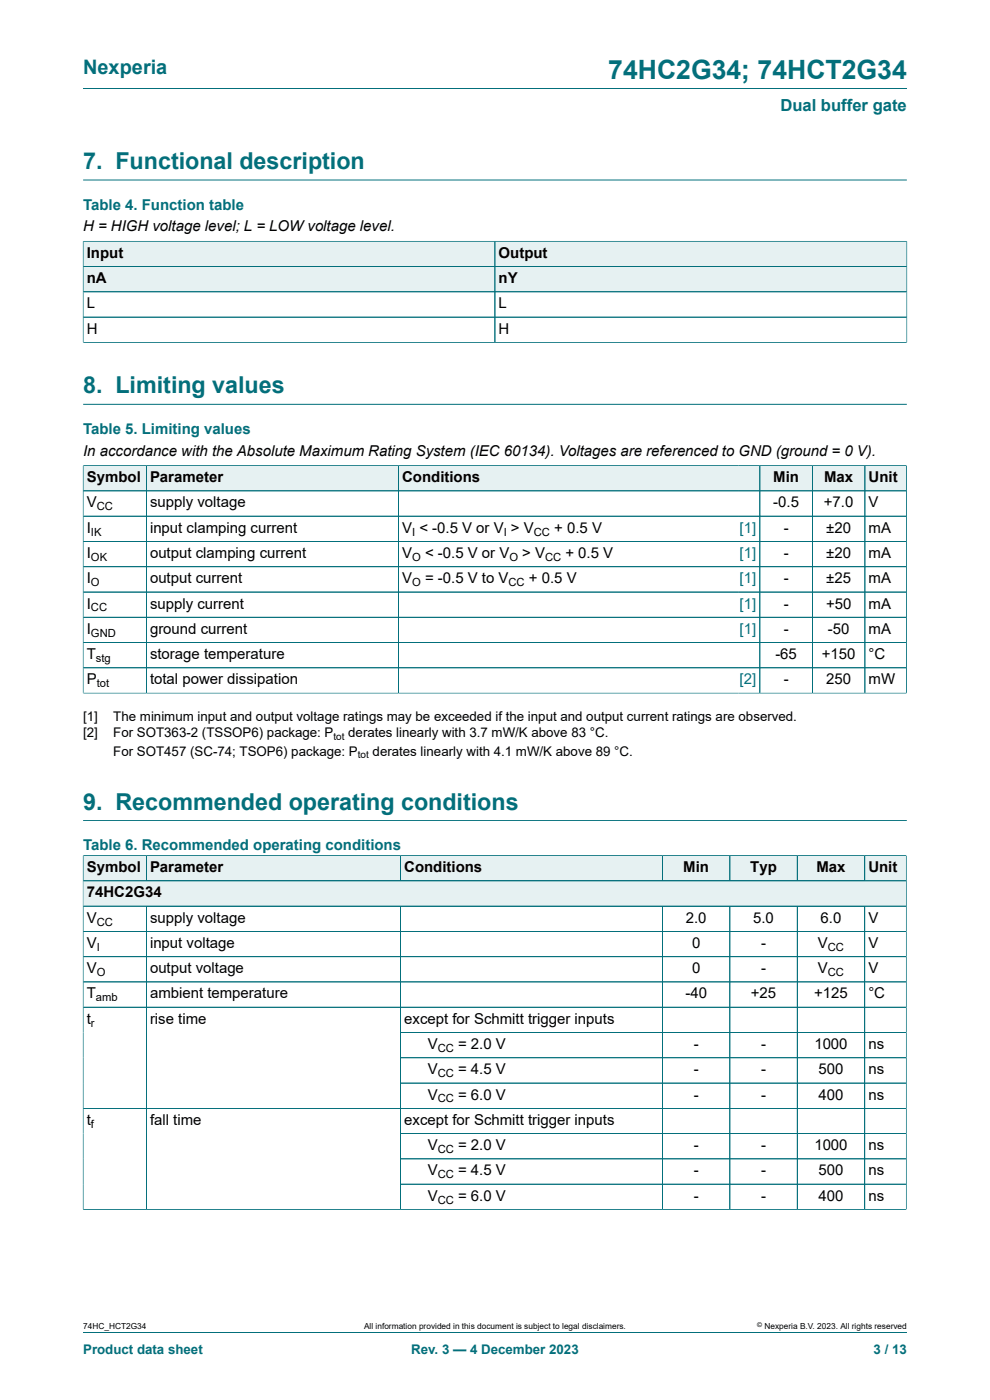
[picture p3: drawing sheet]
<svg xmlns="http://www.w3.org/2000/svg" width="210mm" height="297mm" viewBox="0 0 210 297" stroke-linecap="round" stroke-linejoin="round" font-family="sans-serif">
<defs><g id="words">
<text font-size="5.6" fill="#036f7b" x="129" y="16.8">74HC2G34; 74HCT2G34</text>
<g font-size="4.9" fill="#036f7b">
<text x="17.6" y="35.9">7. Functional description</text>
<text x="17.6" y="83.4">8. Limiting values</text>
<text x="17.6" y="171.7">9. Recommended operating conditions</text>
</g>
<text font-size="4.2" fill="#036f7b" x="17.6" y="15.6">Nexperia</text>
<text font-size="3.5" fill="#036f7b" x="165.5" y="23.7">Dual buffer gate</text>
<g font-size="3.2" fill="#036f7b">
<text x="17.6" y="44.5">Table 4. Function table</text>
<text x="17.6" y="92.1">Table 5. Limiting values</text>
<text x="17.6" y="180.4">Table 6. Recommended operating conditions</text>
</g>
<g font-size="3.2">
<text x="17.6" y="49.1">H = HIGH voltage level; L = LOW voltage level.</text>
<text x="18.4" y="54.7">Input</text>
<text x="105.8" y="54.7">Output</text>
<text x="18.4" y="60.1">nA</text>
<text x="18.4" y="65.4">L</text>
<text x="105.8" y="60.1">nY</text>
<text x="105.8" y="65.4">L</text>
<text x="18.4" y="70.8">H</text>
<text x="105.8" y="70.8">H</text>
<text x="17.6" y="96.6">In accordance with the Absolute Maximum Rating System (IEC 60134). Voltages are referenced to GND (ground = 0 V).</text>
<text x="18.4" y="102.3">Symbol</text>
<text x="18.4" y="107.6">V</text>
<text x="31.8" y="102.3">Parameter</text>
<text x="31.8" y="107.6">supply voltage</text>
<text x="85.3" y="102.3">Conditions</text>
<text x="164" y="107.6">-0.5</text>
<text x="164" y="102.3">Min</text>
<text x="174.8" y="107.6">+7.0</text>
<text x="174.8" y="102.3">Max</text>
<text x="184.3" y="102.3">Unit</text>
<text x="184.3" y="107.6">V</text>
<text x="18.4" y="113">I</text>
<text x="31.8" y="113">input clamping current</text>
<text x="85.3" y="113">V &lt; -0.5 V or V &gt; V</text>
<text x="117.6" y="113">+ 0.5 V</text>
<text x="166.2" y="113">-</text>
<text x="175.3" y="113">±20</text>
<text x="184.3" y="113">mA</text>
<text x="18.4" y="118.4">I</text>
<text x="31.8" y="118.4">output clamping current</text>
<text x="85.3" y="118.4">V</text>
<text x="90.2" y="118.4">&lt; -0.5 V or V</text>
<text x="110.8" y="118.4">&gt; V</text>
<text x="119.9" y="118.4">+ 0.5 V</text>
<text x="166.2" y="118.4">-</text>
<text x="175.3" y="118.4">±20</text>
<text x="184.3" y="118.4">mA</text>
<text x="18.4" y="123.7">I</text>
<text x="31.8" y="123.7">output current</text>
<text x="85.3" y="123.7">V</text>
<text x="90.2" y="123.7">= -0.5 V to V</text>
<text x="112.2" y="123.7">+ 0.5 V</text>
<text x="166.2" y="123.7">-</text>
<text x="175.3" y="123.7">±25</text>
<text x="184.3" y="123.7">mA</text>
<text x="18.4" y="129.1">I</text>
<text x="31.8" y="129.1">supply current</text>
<text x="166.2" y="129.1">-</text>
<text x="175.2" y="129.1">+50</text>
<text x="184.3" y="129.1">mA</text>
<text x="18.4" y="134.5">I</text>
<text x="31.8" y="134.5">ground current</text>
<text x="166.2" y="134.5">-</text>
<text x="175.6" y="134.5">-50</text>
<text x="184.3" y="134.5">mA</text>
<text x="18.4" y="139.8">T</text>
<text x="31.8" y="139.8">storage temperature</text>
<text x="164.5" y="139.8">-65</text>
<text x="174.3" y="139.8">+150</text>
<text x="184.3" y="139.8">°C</text>
<text x="18.4" y="145.2">P</text>
<text x="31.8" y="145.2">total power dissipation</text>
<text x="166.2" y="145.2">-</text>
<text x="175.3" y="145.2">250</text>
<text x="184.3" y="145.2">mW</text>
<text x="18.4" y="185">Symbol</text>
<text x="31.8" y="185">Parameter</text>
<text x="85.7" y="185">Conditions</text>
<text x="144.9" y="185">Min</text>
<text x="159.2" y="185">Typ</text>
<text x="173.2" y="185">Max</text>
<text x="184.2" y="185">Unit</text>
<text x="18.4" y="190.4">74HC2G34</text>
<text x="18.4" y="195.7">V</text>
<text x="31.8" y="195.7">supply voltage</text>
<text x="145.5" y="195.7">2.0</text>
<text x="159.8" y="195.7">5.0</text>
<text x="174.1" y="195.7">6.0</text>
<text x="184.2" y="195.7">V</text>
<text x="18.4" y="201.1">V</text>
<text x="31.8" y="201.1">input voltage</text>
<text x="146.8" y="201.1">0</text>
<text x="161.4" y="201.1">-</text>
<text x="173.5" y="201.1">V</text>
<text x="184.2" y="201.1">V</text>
<text x="18.4" y="206.5">V</text>
<text x="31.8" y="206.5">output voltage</text>
<text x="146.8" y="206.5">0</text>
<text x="161.4" y="206.5">-</text>
<text x="173.5" y="206.5">V</text>
<text x="184.2" y="206.5">V</text>
<text x="18.4" y="211.8">T</text>
<text x="31.8" y="211.8">ambient temperature</text>
<text x="145.4" y="211.8">-40</text>
<text x="159.3" y="211.8">+25</text>
<text x="172.7" y="211.8">+125</text>
<text x="184.2" y="211.8">°C</text>
<text x="18.4" y="217.2">t</text>
<text x="31.8" y="217.2">rise time</text>
<text x="85.7" y="217.2">except for Schmitt trigger inputs</text>
<text x="90.7" y="222.5">V</text>
<text x="90.7" y="227.9">V</text>
<text x="97.2" y="222.5">= 2.0 V</text>
<text x="97.2" y="227.9">= 4.5 V</text>
<text x="147.1" y="222.5">-</text>
<text x="147.1" y="227.9">-</text>
<text x="161.4" y="222.5">-</text>
<text x="161.4" y="227.9">-</text>
<text x="172.7" y="222.5">1000</text>
<text x="173.6" y="227.9">500</text>
<text x="184.2" y="222.5">ns</text>
<text x="184.2" y="227.9">ns</text>
<text x="90.7" y="233.3">V</text>
<text x="97.2" y="233.3">= 6.0 V</text>
<text x="147.1" y="233.3">-</text>
<text x="161.4" y="233.3">-</text>
<text x="173.6" y="233.3">400</text>
<text x="184.2" y="233.3">ns</text>
<text x="18.4" y="238.6">t</text>
<text x="31.8" y="238.6">fall time</text>
<text x="85.7" y="238.6">except for Schmitt trigger inputs</text>
<text x="90.7" y="244">V</text>
<text x="97.2" y="244">= 2.0 V</text>
<text x="147.1" y="244">-</text>
<text x="161.4" y="244">-</text>
<text x="172.7" y="244">1000</text>
<text x="184.2" y="244">ns</text>
<text x="90.7" y="249.4">V</text>
<text x="97.2" y="249.4">= 4.5 V</text>
<text x="147.1" y="249.4">-</text>
<text x="161.4" y="249.4">-</text>
<text x="173.6" y="249.4">500</text>
<text x="184.2" y="249.4">ns</text>
<text x="90.7" y="254.7">V</text>
<text x="97.2" y="254.7">= 6.0 V</text>
<text x="147.1" y="254.7">-</text>
<text x="161.4" y="254.7">-</text>
<text x="173.6" y="254.7">400</text>
<text x="184.2" y="254.7">ns</text>
</g>
<g font-size="3.2" fill="#00f">
<text x="156.9" y="113">[1]</text>
<text x="156.9" y="118.4">[1]</text>
<text x="156.9" y="123.7">[1]</text>
<text x="156.9" y="129.1">[1]</text>
<text x="156.9" y="134.5">[1]</text>
<text x="156.9" y="145.2">[2]</text>
</g>
<g font-size="2.8">
<text x="17.6" y="153">[1]</text>
<text x="24" y="153">The minimum input and output voltage ratings may be exceeded if the input and output current ratings are observed.</text>
<text x="17.6" y="156.4">[2]</text>
<text x="24" y="156.4">For SOT363-2 (TSSOP6) package: P</text>
<text x="24" y="160.3">For SOT457 (SC-74; TSOP6) package: P</text>
<text x="73.9" y="156.4">derates linearly with 3.7 mW/K above 83 °C.</text>
<text x="79" y="160.3">derates linearly with 4.1 mW/K above 89 °C.</text>
</g>
<g font-size="2.8" fill="#036f7b">
<text x="17.6" y="287.2">Product data sheet</text>
<text x="87.2" y="287.2">Rev. 3 — 4 December 2023</text>
<text x="185.3" y="287.2">3 / 13</text>
</g>
<g font-size="2.4">
<text x="19.3" y="113.6">IK</text>
<text x="20.5" y="108.3">CC</text>
<text x="87.4" y="113.6">I</text>
<text x="106.9" y="113.6">I</text>
<text x="113.2" y="113.6">CC</text>
<text x="19.3" y="119">OK</text>
<text x="87.4" y="119">O</text>
<text x="108" y="119">O</text>
<text x="115.6" y="119">CC</text>
<text x="19.3" y="124.3">O</text>
<text x="87.4" y="124.3">O</text>
<text x="107.9" y="124.3">CC</text>
<text x="19.3" y="129.7">CC</text>
<text x="19.3" y="135.1">GND</text>
<text x="20.4" y="140.4">stg</text>
<text x="20.5" y="145.8">tot</text>
<text x="20.5" y="196.3">CC</text>
<text x="20.5" y="201.7">I</text>
<text x="175.6" y="201.7">CC</text>
<text x="20.5" y="207.1">O</text>
<text x="175.6" y="207.1">CC</text>
<text x="20.4" y="212.4">amb</text>
<text x="19.3" y="217.8">r</text>
<text x="92.9" y="223.2">CC</text>
<text x="92.9" y="228.5">CC</text>
<text x="92.9" y="233.9">CC</text>
<text x="19.3" y="239.2">f</text>
<text x="92.9" y="244.6">CC</text>
<text x="92.9" y="250">CC</text>
<text x="92.9" y="255.3">CC</text>
</g>
<g font-size="2.1">
<text x="70.7" y="156.9">tot</text>
<text x="75.9" y="160.9">tot</text>
</g>
<g font-size="1.8">
<text x="17.6" y="282">74HC_HCT2G34</text>
<text x="77.2" y="282">All information provided in this document is subject to legal disclaimers.</text>
<text x="162.2" y="282">Nexperia B.V. 2023. All rights reserved</text>
</g>
<text font-size="1.4" x="160.6" y="281.6">©</text>
</g></defs>
<path d="M17.6 18.8h174.8M17.6 38.2h174.8" fill="none" stroke="#036f7b" stroke-width=".21"/>
<path d="M17.7 51.3h87.2v5.2h-87.2z" fill="#e6f1f2"/>
<path d="M17.6 51.1v5.5h87.4v-5.4h-87.4" fill="none" stroke="#036f7b" stroke-width=".21"/>
<path d="M105.1 51.3h87.2v5.2h-87.2z" fill="#e6f1f2"/>
<path d="M192.4 51.1v5.5h-87.4v-5.4h87.4" fill="none" stroke="#036f7b" stroke-width=".21"/>
<path d="M17.7 56.6h87.2v5.2h-87.2z" fill="#e6f1f2"/>
<path d="M17.6 56.6h87.4v5.3h-87.4z" fill="none" stroke="#036f7b" stroke-width=".21"/>
<path d="M105.1 56.6h87.2v5.2h-87.2z" fill="#e6f1f2"/>
<path d="M17.6 51.3v21.4M17.7 56.6h174.7M17.7 51.2h174.6M105 51.3v21.3M192.4 51.3v21.4M17.6 72.6h174.8M17.6 61.9h174.8M17.6 67.3h174.8M17.6 85.8h174.8" fill="none" stroke="#036f7b" stroke-width=".21"/>
<path d="M17.7 98.8h13.3v5.3h-13.3z" fill="#e6f1f2"/>
<path d="M17.6 98.7v5.4h13.4v-5.3h-13.4" fill="none" stroke="#036f7b" stroke-width=".21"/>
<path d="M31.1 98.8h53.4v5.3h-53.4z" fill="#e6f1f2"/>
<path d="M31 98.8h53.5v5.3h-53.5z" fill="none" stroke="#036f7b" stroke-width=".21"/>
<path d="M84.6 98.8h72v5.3h-72z" fill="#e6f1f2"/>
<path d="M156.6 98.8h-72.1v5.3h72.1" fill="none" stroke="#036f7b" stroke-width=".21"/>
<path d="M156.6 98.8h4.5v5.3h-4.5z" fill="#e6f1f2"/>
<path d="M156.6 98.8h4.6v5.3h-4.6" fill="none" stroke="#036f7b" stroke-width=".21"/>
<path d="M161.3 98.8h11v5.3h-11z" fill="#e6f1f2"/>
<path d="M161.2 98.8h11.1v5.3h-11.1z" fill="none" stroke="#036f7b" stroke-width=".21"/>
<path d="M172.4 98.8h11v5.3h-11z" fill="#e6f1f2"/>
<path d="M172.3 98.8h11.2v5.3h-11.2z" fill="none" stroke="#036f7b" stroke-width=".21"/>
<path d="M183.5 98.8h8.7v5.3h-8.7z" fill="#e6f1f2"/>
<g fill="none" stroke="#036f7b" stroke-width=".21">
<path d="M17.6 98.8v48.3M17.7 98.8h174.7M31 98.8v48.2M84.5 98.8v48.2M161.2 98.8v48.2M172.3 98.8v48.2M183.5 98.8v48.2M192.3 98.7v48.4M17.6 104.1h174.7M17.6 109.5h174.7M17.6 114.9h174.7M17.6 125.6h174.7"/>
<path d="M192.3 120.2h-174.7M192.3 131h-174.7M192.3 136.3h-174.7M17.6 147h174.8M17.6 141.7h174.7M17.6 174.1h174.8"/>
</g>
<path d="M17.7 181.6h13.3v5.2h-13.3z" fill="#e6f1f2"/>
<path d="M17.6 181.4v5.5h13.4v-5.4h-13.4" fill="none" stroke="#036f7b" stroke-width=".21"/>
<path d="M31.1 181.6h53.8v5.2h-53.8z" fill="#e6f1f2"/>
<path d="M31 181.5h54v5.4h-54z" fill="none" stroke="#036f7b" stroke-width=".21"/>
<path d="M85 181.6h55.5v5.2h-55.5z" fill="#e6f1f2"/>
<path d="M85 181.5h55.5v5.4h-55.5z" fill="none" stroke="#036f7b" stroke-width=".21"/>
<path d="M140.6 181.6h14.2v5.2h-14.2z" fill="#e6f1f2"/>
<path d="M140.5 181.5h14.3v5.4h-14.3z" fill="none" stroke="#036f7b" stroke-width=".21"/>
<path d="M154.9 181.6h14.2v5.2h-14.2z" fill="#e6f1f2"/>
<path d="M154.8 181.5h14.3v5.4h-14.3z" fill="none" stroke="#036f7b" stroke-width=".21"/>
<path d="M169.2 181.6h14.2v5.2h-14.2z" fill="#e6f1f2"/>
<path d="M169.1 181.5h14.3v5.4h-14.3z" fill="none" stroke="#036f7b" stroke-width=".21"/>
<path d="M183.5 181.6h8.7v5.2h-8.7z" fill="#e6f1f2"/>
<path d="M192.2 181.4v10.8h-174.6v-5.3h174.6M192.3 181.5h-8.9v5.4" fill="none" stroke="#036f7b" stroke-width=".21"/>
<path d="M17.7 186.9h174.5v5.3h-174.5z" fill="#e6f1f2"/>
<g fill="none" stroke="#036f7b" stroke-width=".21">
<path d="M17.6 192.2h174.6M17.6 197.6h174.6M17.6 181.6v75M17.7 181.5h174.5M17.7 186.9h174.5M31 181.6v5.2M31 192.2v64.4M85 181.6v5.2M85 192.2v64.4M140.5 181.6v5.2M140.5 192.2v64.4M154.8 181.6v5.2"/>
<path d="M154.8 192.2v64.4M169.1 181.6v5.2M169.1 192.2v64.4M183.4 181.6v5.2M183.4 192.2v64.4M192.2 181.6v75M17.6 203h174.6M17.6 208.3h174.6M17.6 213.7h174.6M85 219h107.2M17.6 235.1h174.6M85 224.4h107.2"/>
<path d="M192.2 229.8h-107.2M17.6 256.6h174.7M85 240.5h107.2M85 245.9h107.2M85 251.2h107.2M17.6 282.6h174.8"/>
</g>
<use href="#words"/>
</svg>
